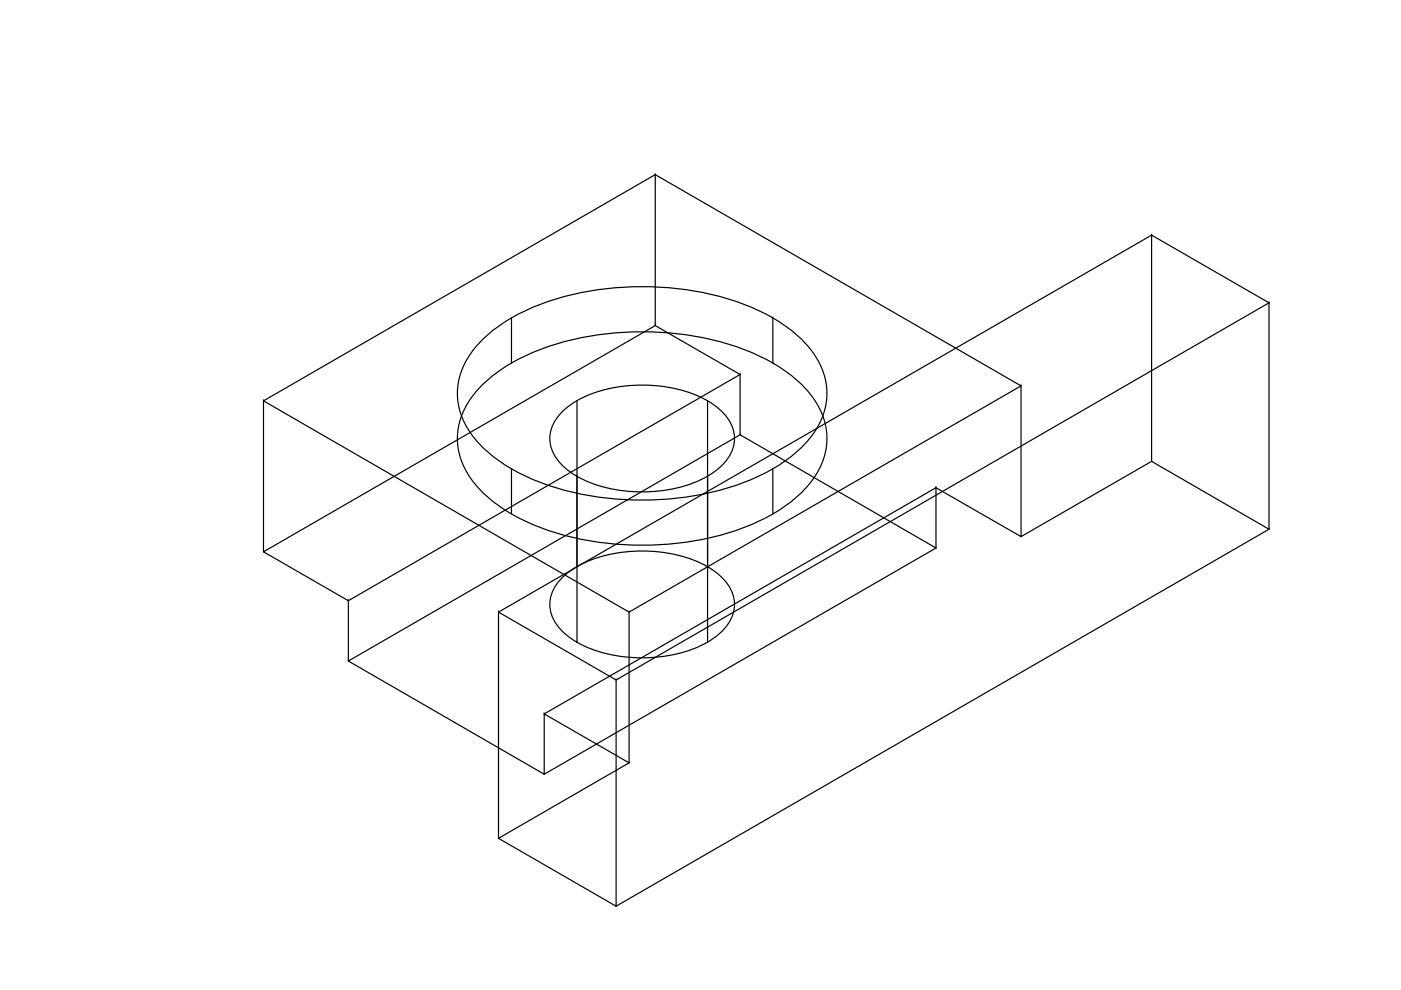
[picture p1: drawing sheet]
<svg xmlns="http://www.w3.org/2000/svg" width="297mm" height="210mm" viewBox="0 0 297 210" stroke-linecap="round" stroke-linejoin="round" font-family="sans-serif">
<!-- layer: 0 -->
<g fill="none" stroke="#000" stroke-width=".25">
<path d="M138.9 37v32l18 10.4M138.9 37h.1M244.2 49.9v47.9l24.9 14.4M244.2 49.9h.1M101.6 72.7a37.5 37.5 0 0 1 17.5-9.7 64.1 64.1 0 0 1 40.7 2.4 29 29 0 0 1 13.2 10.2 14.1 14.1 0 0 1-1.1 17.1 33.7 33.7 0 0 1-16.4 10.4 63.9 63.9 0 0 1-43-1.7 29 29 0 0 1-13.2-10.2 14.1 14.1 0 0 1 1.1-17zM108.4 67.4v9.6M138.9 69l-83 48v-32l83-48 77.6 44.8M138.9 69h.1M156.9 79.4h.1M156.9 79.4v12.8M156.9 79.4l-83 48M163.9 77h.1"/>
<path d="M163.9 67.4h.1M163.9 67.4v9.6M269.1 64.2l-24.9-14.3-138.5 79.9v47.9l27.7-16v-31.9l83.1-48v32l27.7-16M269.1 64.2h.1M55.9 85h.1M55.9 85l77.5 44.8M101.6 82.3a37.5 37.5 0 0 1 17.5-9.7 64.1 64.1 0 0 1 40.7 2.3 29 29 0 0 1 13.2 10.3 14.1 14.1 0 0 1-1.1 17 33.7 33.7 0 0 1-16.4 10.5 63.9 63.9 0 0 1-43-1.7 29 29 0 0 1-13.2-10.3 14.1 14.1 0 0 1 1.1-17zM108.4 99.4v9.6M119.7 86.9a25 25 0 0 1 15.6-5.2 27.4 27.4 0 0 1 16.1 4.2 8.9 8.9 0 0 1 4.3 7.7 9.3 9.3 0 0 1-4.3 6.5 27.8 27.8 0 0 1-17.9 4.1 24.4 24.4 0 0 1-13.8-5.1 7.5 7.5 0 0 1-1.9-10.1zM122.3 85v51.2M150 85v51.2M156.9 92.2h.1"/>
<path d="M163.9 99.4v9.6M216.5 81.8h.1M244.2 97.8h.1M55.9 117l18 10.4v12.8l41.5 24v-12.8l18 10.3M55.9 117h.1M122.3 101h.1M198.4 116.2l-41.5-24-83 48M198.4 103.4v12.8l-83 48M198.4 116.2h.1M198.4 103.4h.1M198.4 103.4l-83 48M198.4 103.4l18.1 10.4"/>
<path d="M216.5 113.8h.1M269.1 112.2h.1M73.9 127.4h.1M105.7 129.8l24.9 14.4v47.9l-24.9-14.4M105.7 129.8h.1M119.7 122a25 25 0 0 1 15.6-5.2 27.4 27.4 0 0 1 16.1 4.3 8.9 8.9 0 0 1 4.3 7.6 9.3 9.3 0 0 1-4.3 6.5 27.8 27.8 0 0 1-17.9 4.2 24.4 24.4 0 0 1-13.8-5.1 7.5 7.5 0 0 1-1.9-10.1zM122.3 136.2h.1M133.4 129.8h.1M73.9 140.2h.1M115.4 151.4h.1M130.6 144.2l138.5-80v48l-138.5 79.9M130.6 144.2h.1"/>
<path d="M105.7 177.7h.1M115.4 164.2h.1M133.4 161.7h.1M130.6 192.1h.1"/>
</g>
</svg>
